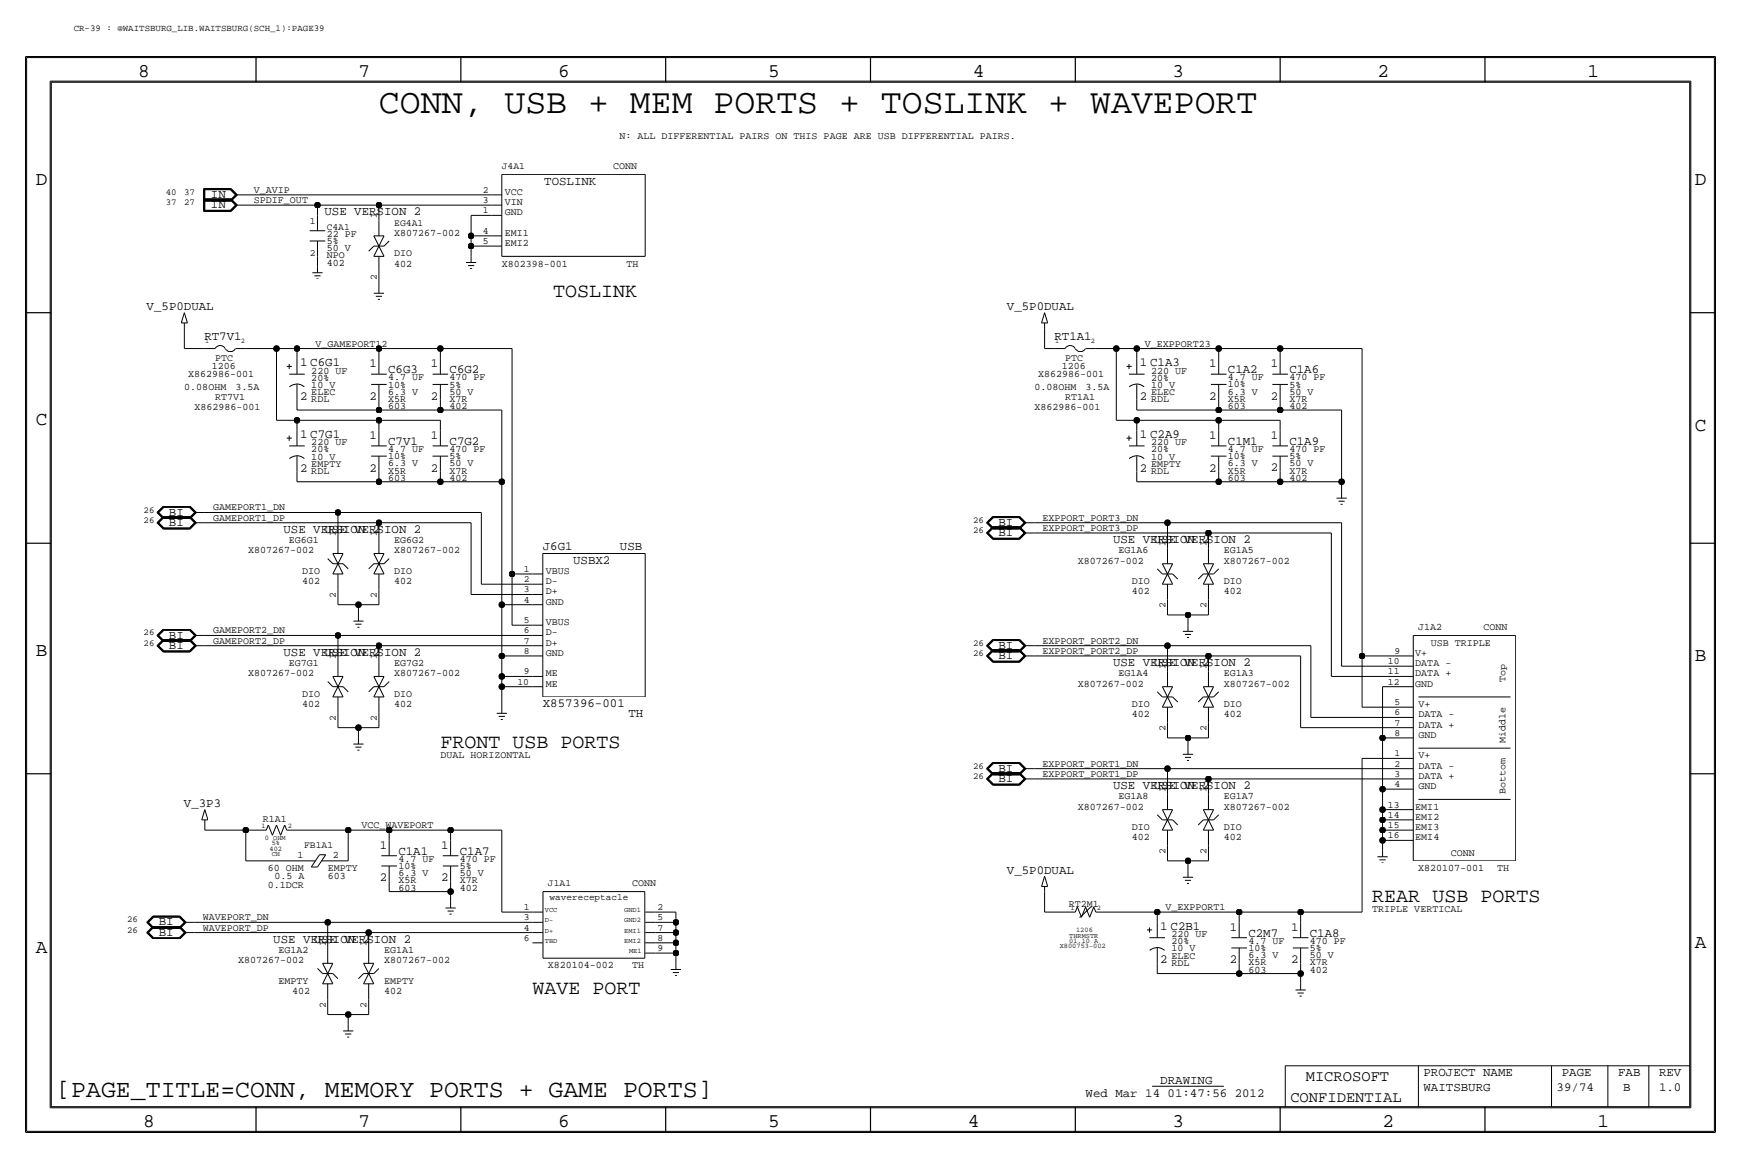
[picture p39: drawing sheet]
<svg xmlns="http://www.w3.org/2000/svg" width="432mm" height="287mm" viewBox="0 0 432 287" stroke-linecap="round" stroke-linejoin="round" font-family="sans-serif">
<defs><g id="words">
<text font-size="8.6" x="94" y="28">CONN, USB + MEM PORTS + TOSLINK + WAVEPORT</text>
<text font-size="6.2" x="14" y="271.8">[PAGE_TITLE=CONN, MEMORY PORTS + GAME PORTS]</text>
<g font-size="5">
<text x="137.2" y="73.7">TOSLINK</text>
<text x="109.2" y="185.5">FRONT USB PORTS</text>
<text x="340.4" y="223.6">REAR USB PORTS</text>
<text x="132.1" y="246.4">WAVE PORT</text>
</g>
<g font-size="4.8">
<text x="34.3" y="19.1">8</text>
<text x="88.9" y="19.1">7</text>
<text x="138.4" y="19.1">6</text>
<text x="190.5" y="19.1">5</text>
<text x="241.3" y="19.1">4</text>
<text x="290.8" y="19.1">3</text>
<text x="341.6" y="19.1">2</text>
<text x="393.7" y="19.1">1</text>
<text x="8.9" y="45.8">D</text>
<text x="420.4" y="45.8">D</text>
<text x="8.9" y="105.5">C</text>
<text x="420.4" y="106.7">C</text>
<text x="8.9" y="162.6">B</text>
<text x="420.4" y="163.9">B</text>
<text x="8.9" y="236.3">A</text>
<text x="420.4" y="235">A</text>
<text x="35.5" y="279.4">8</text>
<text x="88.9" y="279.4">7</text>
<text x="138.4" y="279.4">6</text>
<text x="190.5" y="279.4">5</text>
<text x="240" y="279.4">4</text>
<text x="290.8" y="279.4">3</text>
<text x="342.9" y="279.4">2</text>
<text x="396.2" y="279.4">1</text>
</g>
<g font-size="3.8">
<text x="323.9" y="268">MICROSOFT</text>
<text x="320" y="273.1">CONFIDENTIAL</text>
</g>
<g font-size="3.1">
<text x="135" y="45.8">TOSLINK</text>
<text x="52.3" y="49.1">IN</text>
<text x="52.3" y="51.6">IN</text>
<text x="80.5" y="53.4">USE VERSION 2</text>
<text x="36.4" y="76.9">V_5P0DUAL</text>
<text x="249.7" y="76.9">V_5P0DUAL</text>
<text x="50.7" y="84.4">RT7V1</text>
<text x="261.5" y="84.4">RT1A1</text>
<text x="74.4" y="90.7">1 C6G1</text>
<text x="91.6" y="91">1</text>
<text x="96.3" y="92.5">C6G3</text>
<text x="106.9" y="91">1</text>
<text x="111.5" y="92.5">C6G2</text>
<text x="282.7" y="90.7">1 C1A3</text>
<text x="299.9" y="91">1</text>
<text x="304.6" y="92.5">C1A2</text>
<text x="315.2" y="91">1</text>
<text x="319.8" y="92.5">C1A6</text>
<text x="74.4" y="99.1">2</text>
<text x="91.6" y="99.1">2</text>
<text x="106.9" y="99.1">2</text>
<text x="282.7" y="99.1">2</text>
<text x="299.9" y="99.1">2</text>
<text x="315.2" y="99.1">2</text>
<text x="74.4" y="108.5">1 C7G1</text>
<text x="91.6" y="108.8">1</text>
<text x="96.3" y="110.3">C7V1</text>
<text x="106.9" y="108.8">1</text>
<text x="111.5" y="110.3">C7G2</text>
<text x="282.7" y="108.5">1 C2A9</text>
<text x="299.9" y="108.8">1</text>
<text x="304.6" y="110.3">C1M1</text>
<text x="315.2" y="108.8">1</text>
<text x="319.8" y="110.3">C1A9</text>
<text x="74.4" y="116.9">2</text>
<text x="91.6" y="116.9">2</text>
<text x="106.9" y="116.9">2</text>
<text x="282.7" y="116.9">2</text>
<text x="299.9" y="116.9">2</text>
<text x="315.2" y="116.9">2</text>
<text x="41.9" y="130.4">BI</text>
<text x="41.9" y="127.8">BI</text>
<text x="247.6" y="130.4">BI</text>
<text x="70.3" y="132.1">USE VERSION 2</text>
<text x="80.5" y="132.1">USE VERSION 2</text>
<text x="134.6" y="136.4">J6G1</text>
<text x="153.8" y="136.4">USB</text>
<text x="247.6" y="132.9">BI</text>
<text x="276" y="134.7">USE VERSION 2</text>
<text x="286.2" y="134.7">USE VERSION 2</text>
<text x="142.1" y="139.8">USBX2</text>
<text x="41.9" y="160.8">BI</text>
<text x="41.9" y="158.3">BI</text>
<text x="247.6" y="160.8">BI</text>
<text x="70.3" y="162.6">USE VERSION 2</text>
<text x="80.5" y="162.6">USE VERSION 2</text>
<text x="247.6" y="163.4">BI</text>
<text x="276" y="165.2">USE VERSION 2</text>
<text x="286.2" y="165.2">USE VERSION 2</text>
<text x="134.6" y="175.3">X857396-001</text>
<text x="155.9" y="177.9">TH</text>
<text x="247.6" y="191.3">BI</text>
<text x="247.6" y="193.9">BI</text>
<text x="276" y="195.6">USE VERSION 2</text>
<text x="286.2" y="195.6">USE VERSION 2</text>
<text x="45.6" y="200.1">V_3P3</text>
<text x="94.2" y="210.4">1</text>
<text x="98.8" y="211.9">C1A1</text>
<text x="109.4" y="210.4">1</text>
<text x="114" y="211.9">C1A7</text>
<text x="94.2" y="218.5">2</text>
<text x="109.4" y="218.5">2</text>
<text x="249.7" y="216.6">V_5P0DUAL</text>
<text x="39.4" y="229.4">BI</text>
<text x="39.4" y="232">BI</text>
<text x="67.8" y="233.7">USE VERSION 2</text>
<text x="77.9" y="233.7">USE VERSION 2</text>
<text x="287.8" y="230.4">1 C2B1</text>
<text x="305" y="230.7">1</text>
<text x="309.6" y="232.2">C2M7</text>
<text x="320.2" y="230.7">1</text>
<text x="324.9" y="232.2">C1A8</text>
<text x="287.8" y="238.8">2</text>
<text x="305" y="238.8">2</text>
<text x="320.2" y="238.8">2</text>
<text x="287.8" y="268.8">DRAWING</text>
<text x="353.1" y="266.8">PROJECT NAME</text>
<text x="387.3" y="266.8">PAGE</text>
<text x="401.3" y="266.8">FAB</text>
<text x="411.5" y="266.8">REV</text>
<text x="269.2" y="271.8">Wed Mar 14 01:47:56 2012</text>
<text x="353.1" y="270.6">WAITSBURG</text>
<text x="386.1" y="270.6">39/74</text>
<text x="402.6" y="270.6">B</text>
<text x="411.5" y="270.6">1.0</text>
</g>
<g font-size="2.5">
<text x="153.7" y="34.3">N: ALL DIFFERENTIAL PAIRS ON THIS PAGE ARE USB DIFFERENTIAL PAIRS.</text>
<text x="152" y="42">CONN</text>
<text x="63" y="47.8">V_AVIP</text>
<text x="63" y="50.3">SPDIF_OUT</text>
<text x="125.2" y="53.4">GND</text>
<text x="125.2" y="48.3">VCC</text>
<text x="125.2" y="50.9">VIN</text>
<text x="81" y="58.7">22 PF</text>
<text x="97.8" y="58.5">X807267-002</text>
<text x="125.2" y="58.5">EMI1</text>
<text x="81" y="64.1">NPO</text>
<text x="81" y="65.8">402</text>
<text x="81" y="60.5">5%</text>
<text x="81" y="62.3">50 V</text>
<text x="97.8" y="63.5">DIO</text>
<text x="125.2" y="61">EMI2</text>
<text x="97.8" y="66.1">402</text>
<text x="124.5" y="66.1">X802398-001</text>
<text x="155.4" y="66.1">TH</text>
<text x="53.4" y="89.5">PTC</text>
<text x="78.2" y="85.9">V_GAMEPORT12</text>
<text x="264.2" y="89.5">PTC</text>
<text x="284" y="85.9">V_EXPPORT23</text>
<text x="46.7" y="93.5">X862986-001</text>
<text x="52.5" y="91.5">1206</text>
<text x="77.2" y="92.6">220 UF</text>
<text x="77.2" y="94.4">20%</text>
<text x="96.3" y="94.3">4.7 UF</text>
<text x="111.5" y="94.3">470 PF</text>
<text x="257.5" y="93.5">X862986-001</text>
<text x="263.4" y="91.5">1206</text>
<text x="285.5" y="94.4">20%</text>
<text x="285.5" y="92.6">220 UF</text>
<text x="304.5" y="94.3">4.7 UF</text>
<text x="319.8" y="94.3">470 PF</text>
<text x="45.7" y="96.6">0.08OHM</text>
<text x="48.3" y="101.6">X862986-001</text>
<text x="53.3" y="99.1">RT7V1</text>
<text x="58.4" y="96.6">3.5A</text>
<text x="77.2" y="99.7">RDL</text>
<text x="77.2" y="96.2">10 V</text>
<text x="77.2" y="97.9">ELEC</text>
<text x="96.3" y="96.1">10%</text>
<text x="96.3" y="97.8">6.3 V</text>
<text x="96.3" y="101.4">603</text>
<text x="96.3" y="99.6">X5R</text>
<text x="111.5" y="96.1">5%</text>
<text x="111.5" y="101.4">402</text>
<text x="111.5" y="99.6">X7R</text>
<text x="111.5" y="97.8">50 V</text>
<text x="256.5" y="101.6">X862986-001</text>
<text x="256.5" y="96.6">0.08OHM</text>
<text x="264.2" y="99.1">RT1A1</text>
<text x="269.2" y="96.6">3.5A</text>
<text x="285.5" y="99.7">RDL</text>
<text x="285.5" y="97.9">ELEC</text>
<text x="285.5" y="96.2">10 V</text>
<text x="304.5" y="97.8">6.3 V</text>
<text x="304.5" y="99.6">X5R</text>
<text x="304.5" y="101.4">603</text>
<text x="304.5" y="96.1">10%</text>
<text x="319.8" y="97.8">50 V</text>
<text x="319.8" y="99.6">X7R</text>
<text x="319.8" y="101.4">402</text>
<text x="319.8" y="96.1">5%</text>
<text x="77.2" y="113.9">10 V</text>
<text x="77.2" y="110.4">220 UF</text>
<text x="77.2" y="112.2">20%</text>
<text x="96.3" y="113.8">10%</text>
<text x="96.3" y="112.1">4.7 UF</text>
<text x="111.5" y="112.1">470 PF</text>
<text x="111.5" y="113.8">5%</text>
<text x="285.5" y="112.2">20%</text>
<text x="285.5" y="110.4">220 UF</text>
<text x="285.5" y="113.9">10 V</text>
<text x="304.5" y="112.1">4.7 UF</text>
<text x="304.5" y="113.8">10%</text>
<text x="319.8" y="112.1">470 PF</text>
<text x="319.8" y="113.8">5%</text>
<text x="77.2" y="115.7">EMPTY</text>
<text x="77.2" y="117.5">RDL</text>
<text x="96.3" y="117.4">X5R</text>
<text x="96.3" y="119.2">603</text>
<text x="96.3" y="115.6">6.3 V</text>
<text x="111.5" y="119.2">402</text>
<text x="111.5" y="117.4">X7R</text>
<text x="111.5" y="115.6">50 V</text>
<text x="285.5" y="117.5">RDL</text>
<text x="285.5" y="115.7">EMPTY</text>
<text x="304.5" y="115.6">6.3 V</text>
<text x="304.5" y="117.4">X5R</text>
<text x="304.5" y="119.2">603</text>
<text x="319.8" y="115.6">50 V</text>
<text x="319.8" y="117.4">X7R</text>
<text x="319.8" y="119.2">402</text>
<text x="52.8" y="126.5">GAMEPORT1_DN</text>
<text x="52.8" y="129.1">GAMEPORT1_DP</text>
<text x="258.6" y="129.1">EXPPORT_PORT3_DN</text>
<text x="258.6" y="131.6">EXPPORT_PORT3_DP</text>
<text x="61.6" y="137.2">X807267-002</text>
<text x="71.6" y="134.7">EG6G1</text>
<text x="97.8" y="134.7">EG6G2</text>
<text x="97.8" y="137.2">X807267-002</text>
<text x="277.4" y="137.2">EG1A6</text>
<text x="303.5" y="137.2">EG1A5</text>
<text x="75" y="142.3">DIO</text>
<text x="97.8" y="142.3">DIO</text>
<text x="135.4" y="142.3">VBUS</text>
<text x="267.3" y="139.8">X807267-002</text>
<text x="303.5" y="139.8">X807267-002</text>
<text x="75" y="144.8">402</text>
<text x="97.8" y="144.8">402</text>
<text x="135.4" y="144.8">D-</text>
<text x="135.4" y="149.9">GND</text>
<text x="135.4" y="147.4">D+</text>
<text x="280.7" y="144.8">DIO</text>
<text x="280.7" y="147.4">402</text>
<text x="303.5" y="144.8">DIO</text>
<text x="303.5" y="147.4">402</text>
<text x="135.4" y="155">VBUS</text>
<text x="52.8" y="159.6">GAMEPORT2_DP</text>
<text x="52.8" y="157">GAMEPORT2_DN</text>
<text x="135.4" y="160.1">D+</text>
<text x="135.4" y="157.5">D-</text>
<text x="258.6" y="159.6">EXPPORT_PORT2_DN</text>
<text x="351.7" y="156.3">J1A2</text>
<text x="354.8" y="160.1">USB TRIPLE</text>
<text x="367.9" y="156.3">CONN</text>
<text x="61.6" y="167.7">X807267-002</text>
<text x="71.6" y="165.2">EG7G1</text>
<text x="97.8" y="165.2">EG7G2</text>
<text x="97.8" y="167.7">X807267-002</text>
<text x="135.4" y="162.6">GND</text>
<text x="135.4" y="167.7">ME</text>
<text x="258.6" y="162.1">EXPPORT_PORT2_DP</text>
<text x="277.4" y="167.7">EG1A4</text>
<text x="303.5" y="167.7">EG1A3</text>
<text x="351" y="162.6">V+</text>
<text x="351" y="165.1">DATA -</text>
<text x="351" y="167.7">DATA +</text>
<text x="75" y="172.8">DIO</text>
<text x="97.8" y="172.8">DIO</text>
<text x="135.4" y="170.2">ME</text>
<text x="267.3" y="170.2">X807267-002</text>
<text x="303.5" y="170.2">X807267-002</text>
<text x="351" y="170.2">GND</text>
<text x="373.4" y="169" transform="rotate(-90 373.4 169)">Top</text>
<text x="75" y="175.3">402</text>
<text x="97.8" y="175.3">402</text>
<text x="280.7" y="175.3">DIO</text>
<text x="280.7" y="177.9">402</text>
<text x="303.5" y="175.3">DIO</text>
<text x="303.5" y="177.9">402</text>
<text x="351.8" y="175.3">V+</text>
<text x="351.8" y="177.8">DATA -</text>
<text x="351.8" y="182.9">GND</text>
<text x="351.8" y="180.4">DATA +</text>
<text x="373.4" y="184.2" transform="rotate(-90 373.4 184.2)">Middle</text>
<text x="109.2" y="188">DUAL HORIZONTAL</text>
<text x="258.6" y="190">EXPPORT_PORT1_DN</text>
<text x="351.8" y="190.5">DATA -</text>
<text x="351.8" y="188">V+</text>
<text x="258.6" y="192.6">EXPPORT_PORT1_DP</text>
<text x="351.8" y="193.1">DATA +</text>
<text x="351.8" y="195.6">GND</text>
<text x="373.4" y="196.9" transform="rotate(-90 373.4 196.9)">Bottom</text>
<text x="65.2" y="203.8">R1A1</text>
<text x="267.3" y="200.7">X807267-002</text>
<text x="277.4" y="198.2">EG1A8</text>
<text x="303.5" y="198.2">EG1A7</text>
<text x="303.5" y="200.7">X807267-002</text>
<text x="351" y="203.2">EMI2</text>
<text x="351" y="200.7">EMI1</text>
<text x="89.7" y="205.3">VCC_WAVEPORT</text>
<text x="280.7" y="208.3">402</text>
<text x="280.7" y="205.8">DIO</text>
<text x="303.5" y="208.3">402</text>
<text x="303.5" y="205.8">DIO</text>
<text x="351" y="208.3">EMI4</text>
<text x="351" y="205.8">EMI3</text>
<text x="66.4" y="216">60 OHM</text>
<text x="73.8" y="212.6">1</text>
<text x="81.3" y="216">EMPTY</text>
<text x="82.5" y="212.6">2</text>
<text x="98.8" y="213.7">4.7 UF</text>
<text x="98.8" y="215.4">10%</text>
<text x="114" y="213.7">470 PF</text>
<text x="114" y="215.5">5%</text>
<text x="351.7" y="216">X820107-001</text>
<text x="359.9" y="212.1">CONN</text>
<text x="371.3" y="216">TH</text>
<text x="66.4" y="220">0.1DCR</text>
<text x="68.1" y="218">0.5 A</text>
<text x="81.3" y="218">603</text>
<text x="98.8" y="217.2">6.3 V</text>
<text x="98.8" y="219">X5R</text>
<text x="98.8" y="220.8">603</text>
<text x="114" y="217.2">50 V</text>
<text x="114" y="219">X7R</text>
<text x="114" y="220.8">402</text>
<text x="156.8" y="219.8">CONN</text>
<text x="265.1" y="224.8">RT2M1</text>
<text x="289.1" y="225.6">V_EXPPORT1</text>
<text x="340.4" y="226.1">TRIPLE VERTICAL</text>
<text x="50.3" y="228.1">WAVEPORT_DN</text>
<text x="50.3" y="230.7">WAVEPORT_DP</text>
<text x="290.6" y="232.3">220 UF</text>
<text x="309.6" y="234">4.7 UF</text>
<text x="324.9" y="234">470 PF</text>
<text x="59" y="238.8">X807267-002</text>
<text x="69.1" y="236.3">EG1A2</text>
<text x="95.2" y="236.3">EG1A1</text>
<text x="95.2" y="238.8">X807267-002</text>
<text x="290.6" y="237.6">ELEC</text>
<text x="290.6" y="235.9">10 V</text>
<text x="290.6" y="239.4">RDL</text>
<text x="290.6" y="234.1">20%</text>
<text x="309.6" y="235.8">10%</text>
<text x="309.6" y="239.3">X5R</text>
<text x="309.6" y="237.5">6.3 V</text>
<text x="324.9" y="235.8">5%</text>
<text x="324.9" y="239.3">X7R</text>
<text x="324.9" y="237.5">50 V</text>
<text x="69.1" y="243.9">EMPTY</text>
<text x="95.2" y="243.9">EMPTY</text>
<text x="135.9" y="240.1">X820104-002</text>
<text x="156.8" y="240.1">TH</text>
<text x="309.6" y="241.1">603</text>
<text x="324.9" y="241.1">402</text>
<text x="72.4" y="246.4">402</text>
<text x="95.2" y="246.4">402</text>
</g>
<g font-size="2.4">
<text x="124.5" y="42">J4A1</text>
<text x="119.8" y="47.8">2</text>
<text x="119.8" y="50.3">3</text>
<text x="119.8" y="52.9">1</text>
<text x="76.9" y="55.4">1</text>
<text x="81" y="56.9">C4A1</text>
<text x="93.5" y="54.2" transform="rotate(-90 93.5 54.2)">1</text>
<text x="97.8" y="55.9">EG4A1</text>
<text x="119.8" y="58">4</text>
<text x="76.9" y="63.5">2</text>
<text x="119.8" y="60.5">5</text>
<text x="93.5" y="69.5" transform="rotate(-90 93.5 69.5)">2</text>
<text x="83.3" y="132.9" transform="rotate(-90 83.3 132.9)">1</text>
<text x="93.5" y="132.9" transform="rotate(-90 93.5 132.9)">1</text>
<text x="289.1" y="135.4" transform="rotate(-90 289.1 135.4)">1</text>
<text x="299.2" y="135.4" transform="rotate(-90 299.2 135.4)">1</text>
<text x="129.9" y="141.8">1</text>
<text x="83.3" y="148.2" transform="rotate(-90 83.3 148.2)">2</text>
<text x="93.5" y="148.2" transform="rotate(-90 93.5 148.2)">2</text>
<text x="129.9" y="149.4">4</text>
<text x="129.9" y="146.9">3</text>
<text x="129.9" y="144.3">2</text>
<text x="129.9" y="154.5">5</text>
<text x="289.1" y="150.8" transform="rotate(-90 289.1 150.8)">2</text>
<text x="299.2" y="150.8" transform="rotate(-90 299.2 150.8)">2</text>
<text x="129.9" y="159.6">7</text>
<text x="129.9" y="157">6</text>
<text x="83.3" y="163.4" transform="rotate(-90 83.3 163.4)">1</text>
<text x="93.5" y="163.4" transform="rotate(-90 93.5 163.4)">1</text>
<text x="129.9" y="167.2">9</text>
<text x="129.9" y="162.1">8</text>
<text x="289.1" y="165.9" transform="rotate(-90 289.1 165.9)">1</text>
<text x="299.2" y="165.9" transform="rotate(-90 299.2 165.9)">1</text>
<text x="344.2" y="167.2">11</text>
<text x="344.2" y="164.6">10</text>
<text x="345.8" y="162.1">9</text>
<text x="128.3" y="169.7">10</text>
<text x="344.2" y="169.7">12</text>
<text x="83.3" y="178.7" transform="rotate(-90 83.3 178.7)">2</text>
<text x="93.5" y="178.7" transform="rotate(-90 93.5 178.7)">2</text>
<text x="345.8" y="179.9">7</text>
<text x="345.8" y="177.3">6</text>
<text x="345.8" y="174.8">5</text>
<text x="289.1" y="181.3" transform="rotate(-90 289.1 181.3)">2</text>
<text x="299.2" y="181.3" transform="rotate(-90 299.2 181.3)">2</text>
<text x="345.8" y="182.4">8</text>
<text x="345.8" y="190">2</text>
<text x="345.8" y="187.5">1</text>
<text x="289.1" y="196.4" transform="rotate(-90 289.1 196.4)">1</text>
<text x="299.2" y="196.4" transform="rotate(-90 299.2 196.4)">1</text>
<text x="345.8" y="195.1">4</text>
<text x="345.8" y="192.6">3</text>
<text x="344.2" y="202.7">14</text>
<text x="344.2" y="200.2">13</text>
<text x="344.2" y="207.8">16</text>
<text x="344.2" y="205.3">15</text>
<text x="75.4" y="210.1">FB1A1</text>
<text x="289.1" y="211.7" transform="rotate(-90 289.1 211.7)">2</text>
<text x="299.2" y="211.7" transform="rotate(-90 299.2 211.7)">2</text>
<text x="135.9" y="219.8">J1A1</text>
<text x="129.9" y="225.6">1</text>
<text x="163.1" y="225.6">2</text>
<text x="129.9" y="233.2">6</text>
<text x="129.9" y="228.1">3</text>
<text x="129.9" y="230.7">4</text>
<text x="163.1" y="228.1">5</text>
<text x="163.1" y="233.2">8</text>
<text x="163.1" y="230.7">7</text>
<text x="80.8" y="234.5" transform="rotate(-90 80.8 234.5)">1</text>
<text x="90.9" y="234.5" transform="rotate(-90 90.9 234.5)">1</text>
<text x="163.1" y="235.8">9</text>
<text x="80.8" y="249.8" transform="rotate(-90 80.8 249.8)">2</text>
<text x="90.9" y="249.8" transform="rotate(-90 90.9 249.8)">2</text>
</g>
<g font-size="2.3">
<text x="18.3" y="7.7">CR-39 : @WAITSBURG_LIB.WAITSBURG(SCH_1):PAGE39</text>
<text x="41.1" y="48.3">40</text>
<text x="41.1" y="50.9">37</text>
<text x="45.7" y="48.3">37</text>
<text x="45.7" y="50.9">27</text>
<text x="35.6" y="129.6">26</text>
<text x="35.6" y="127.1">26</text>
<text x="241.4" y="129.6">26</text>
<text x="241.4" y="132.1">26</text>
<text x="35.6" y="160.1">26</text>
<text x="35.6" y="157.5">26</text>
<text x="241.4" y="160.1">26</text>
<text x="241.4" y="162.6">26</text>
<text x="241.4" y="190.6">26</text>
<text x="241.4" y="193.1">26</text>
<text x="136.3" y="223.2">wavereceptacle</text>
<text x="31.5" y="228.7">26</text>
<text x="31.5" y="231.2">26</text>
</g>
<g font-size="1.7">
<text x="50.9" y="85.1">1</text>
<text x="59.7" y="85.1">2</text>
<text x="261.7" y="85.1">1</text>
<text x="270.5" y="85.1">2</text>
<text x="64.9" y="205.3">1</text>
<text x="65.7" y="208.3">0 OHM</text>
<text x="67.4" y="209.6">5%</text>
<text x="71.4" y="205.3">2</text>
<text x="66.9" y="210.9">402</text>
<text x="67.4" y="212.1">CH</text>
<text x="135.1" y="226.1">VCC</text>
<text x="154.8" y="226.1">GND1</text>
<text x="265.5" y="225.6">1</text>
<text x="272" y="225.6">2</text>
<text x="135.1" y="233.7">TBD</text>
<text x="135.1" y="228.7">D-</text>
<text x="135.1" y="231.2">D+</text>
<text x="154.8" y="228.7">GND2</text>
<text x="154.8" y="231.2">EMI1</text>
<text x="154.8" y="233.7">EMI2</text>
<text x="265.2" y="233.7">01.10 A</text>
<text x="265.2" y="232.5">THRMSTR</text>
<text x="266.9" y="231.1">1206</text>
<text x="156" y="236.3">ME1</text>
<text x="262.8" y="235">X800753-002</text>
</g>
</g></defs>
<g fill="none" stroke="#000" stroke-width=".25">
<path d="M6.6 14.3h418.6zM6.6 14.3v266.2zM425.2 14.3v266.2zM12.4 20.1v254.5zM12.4 20.1h407zM419.4 20.1v254.5zM50.5 46.7v3.2zM50.5 49.9h6.8zM50.5 46.7h6.8zM50.5 49.3v3.1zM50.5 52.4h6.8zM50.5 49.3h6.8z"/>
<path d="M50.6 46.8v3zM50.6 49.8h6.7zM50.6 49.4v2.9zM50.6 52.3h6.7zM50.6 46.8h6.7zM50.6 49.4h6.7zM50.7 46.9v2.8zM50.7 49.7h6.5zM50.7 49.5v2.7zM50.7 52.2h6.5zM50.7 46.9h6.5zM50.7 49.5h6.5z"/>
<path d="M50.8 47v2.6zM50.8 49.6h6.3zM50.8 49.6v2.5zM50.8 52.1h6.3zM50.8 47h6.3zM57.1 49.6l1.3-1.3zM57.1 52.1l1.3-1.2zM57.1 47l1.3 1.3zM57.1 49.6l1.3 1.3zM57.2 49.7l1.4-1.4zM57.2 52.2l1.4-1.3zM57.2 46.9l1.4 1.4z"/>
<path d="M57.2 49.5l1.4 1.4zM57.3 46.8l1.4 1.5zM57.3 49.4l1.4 1.5zM57.3 49.8l1.4-1.5zM57.3 52.3l1.4-1.4zM57.3 49.9l1.6-1.6zM57.3 52.4l1.6-1.5zM57.3 46.7l1.6 1.6zM57.3 49.3l1.6 1.6zM58.4 48.3h2.6zM58.4 50.9h2.6zM61 50.9h17.7z"/>
<path d="M61 48.3h60.9zM76.8 57.2h3.9zM76.8 59.7h3.9zM78.7 50.9h15.3zM78.7 50.9v2.5zM78.7 53.4v3.8zM78.7 59.7v3.9zM92.7 58.5l2.5 5.1zM92.7 58.5h2.5zM94 54.7v3.8zM94 50.9v3.8zM94 50.9h27.9z"/>
<path d="M95.2 58.5l-2.5 5.1zM116.8 58.5v2.5zM116.8 58.5h5.1zM116.8 53.4v5.1zM116.8 53.4h5.1zM121.9 53.4h2.6zM121.9 58.5h2.6zM121.9 48.3h2.6zM121.9 50.9h2.6zM124.5 43.2h35.5zM124.5 43.2v20.4zM160 43.2v20.4z"/>
<path d="M45.7 77.5l-.7 2.6zM45.7 77.5l.8 2.6zM77.5 67.6h2.5zM78 68.4h1.5zM78.5 69.1h.5zM78.7 66.1v1.5zM78.7 63.6v2.5zM91.4 62.3l1.3-1.3zM92.7 61h2.5zM92.7 63.6h2.5zM92.7 72.7h2.5zM93.2 73.5h1.5z"/>
<path d="M93.7 74.2h.5zM94 63.6v3.8zM94 71.2v1.5zM94 67.4v3.8zM95.2 61l1.3-1.3zM115.6 65.1h2.5zM116.1 65.8h1.5zM116.6 66.6h.5zM116.8 63.6v1.5zM116.8 61h5.1zM116.8 61v2.6zM121.9 61h2.6z"/>
<path d="M124.5 63.6h35.5zM259.1 77.5l-.8 2.6zM259.1 77.5l.7 2.6zM45 80.1h1.5zM45.7 80.1v1.2zM45.7 81.3v5.1zM45.7 86.4h5.1zM50.8 86.4h2.5zM53.3 86.4a1.41 1.41 0 0 1 2.5 0M55.9 86.5a1.43 1.43 0 0 0 2.5 0M58.4 86.4h2.6zM61 86.4h7.6z"/>
<path d="M68.6 86.4v17.8zM68.6 86.4h5.1zM71.1 90.8h1.3zM71.7 92.8h3.9zM71.7 90.2v1.3zM71.8 95.9a2.77 2.77 0 0 1 3.7 0M73.7 89v3.8zM73.7 95.3v3.8zM73.7 86.4h20.3zM73.7 99.1v2.6zM73.7 86.4v2.6zM92 92.8h3.9z"/>
<path d="M92 95.3h3.9zM94 99.1v2.6zM94 86.4v2.6zM94 86.4h15.2zM94 89v3.8zM94 95.3v3.8zM107.3 92.8h3.9zM107.3 95.3h3.9zM109.2 89v3.8zM109.2 95.3v3.8zM109.2 86.4h17.8zM109.2 99.1v2.6z"/>
<path d="M109.2 86.4v2.6zM127 86.4v55.9zM258.3 80.1h1.5zM259.1 80.1v1.2zM259.1 81.3v5.1zM259.1 86.4h2.5zM261.6 86.4h2.6zM264.2 86.4a1.41 1.41 0 0 1 2.4 0M266.7 86.5a1.43 1.43 0 0 0 2.5 0M269.2 86.4h2.6zM271.8 86.4h5.1zM276.9 86.4h5z"/>
<path d="M276.9 86.4v17.8zM279.4 90.8h1.3zM280 92.8h3.9zM280 90.2v1.3zM280.1 95.9a2.77 2.77 0 0 1 3.7 0M281.9 86.4h20.4zM281.9 89v3.8zM281.9 95.3v3.8zM281.9 99.1v2.6zM281.9 86.4v2.6zM300.3 92.8h3.9zM300.3 95.3h3.9z"/>
<path d="M302.3 99.1v2.6zM302.3 86.4v2.6zM302.3 86.4h15.2zM302.3 89v3.8zM302.3 95.3v3.8zM315.6 92.8h3.8zM315.6 95.3h3.8zM317.5 86.4h20.3zM317.5 99.1v2.6zM317.5 86.4v2.6zM317.5 89v3.8zM317.5 95.3v3.8z"/>
<path d="M337.8 86.4v76.2zM68.6 104.2h5.1zM71.1 108.6h1.3zM71.7 110.5h3.9zM71.7 108v1.3zM71.8 113.7a2.77 2.77 0 0 1 3.7 0M73.7 106.7v3.8zM73.7 113.1v3.8zM73.7 119.4h20.3zM73.7 101.7h20.3zM73.7 104.2h20.3zM73.7 116.9v2.5z"/>
<path d="M73.7 104.2v2.5zM92 110.5h3.9zM92 113.1h3.9zM94 116.9v2.5zM94 104.2v2.5zM94 119.4h15.2zM94 101.7h15.2zM94 104.2h15.2zM94 106.7v3.8zM94 113.1v3.8zM107.3 110.5h3.9zM107.3 113.1h3.9z"/>
<path d="M109.2 119.4h15.3zM109.2 101.7h15.3zM109.2 106.7v3.8zM109.2 113.1v3.8zM109.2 116.9v2.5zM109.2 104.2v2.5zM124.5 119.4v30.5zM124.5 101.7v17.7zM276.9 104.2h5zM279.4 108.6h1.3zM280 110.5h3.9zM280 108v1.3z"/>
<path d="M280.1 113.7a2.77 2.77 0 0 1 3.7 0M281.9 119.4h20.4zM281.9 101.7h20.4zM281.9 104.2h20.4zM281.9 106.7v3.8zM281.9 113.1v3.8zM281.9 116.9v2.5zM281.9 104.2v2.5zM300.3 110.5h3.9zM300.3 113.1h3.9zM302.3 116.9v2.5zM302.3 104.2v2.5z"/>
<path d="M302.3 119.4h15.2zM302.3 101.7h15.2zM302.3 104.2h15.2zM302.3 106.7v3.8zM302.3 113.1v3.8zM315.6 110.5h3.8zM315.6 113.1h3.8zM317.5 116.9v2.5zM317.5 104.2v2.5zM317.5 119.4h15.2zM317.5 101.7h15.2zM317.5 106.7v3.8z"/>
<path d="M317.5 113.1v3.8zM332.7 119.4v2.6zM332.7 101.7v17.7zM38.9 129.6l1.6-1.6zM38.9 129.6l1.6 1.6zM38.9 127.1l1.6-1.6zM38.9 127.1l1.6 1.5zM39.1 129.6l1.4 1.5zM39.1 127.1l1.4 1.4zM39.1 129.6l1.4-1.5zM39.2 129.6l1.4 1.4zM39.2 127.1l1.4 1.3z"/>
<path d="M39.2 129.6l1.4-1.4zM39.2 127.1l1.4-1.4zM39.4 129.6l1.2 1.3zM39.4 127.1l1.2-1.3zM39.4 127.1l1.2 1.2zM40.5 128h6.6zM40.5 125.5h6.6zM40.5 131.2h6.6zM40.5 128.6h6.6zM40.5 128.1h6.6zM40.5 125.6h6.6zM40.5 131.1h6.6z"/>
<path d="M40.5 128.5h6.6zM40.5 125.6l-1.4 1.5zM40.6 131h6.4zM40.6 128.4h6.4zM40.6 128.2h6.4zM40.6 125.7h6.4zM40.6 128.3l-1.2 1.3zM40.6 130.9h6.4zM40.6 128.3h6.4zM40.6 125.8h6.4zM47 128.3l1.3 1.3zM47 125.8l1.3 1.3z"/>
<path d="M47 128.2l1.4 1.4zM47 125.7l1.4 1.4zM47 131l1.4-1.4zM47 128.4l1.4-1.3zM47.1 131.1l1.5-1.5zM47.1 128.1l1.5 1.5zM47.1 125.6l1.5 1.5zM47.1 128.6l1.6-1.5zM47.1 128l1.6 1.6zM47.1 125.5l1.6 1.6zM48.3 129.6h2.5zM48.3 127.1h2.5z"/>
<path d="M48.3 129.6l-1.3 1.3zM48.3 127.1l-1.3 1.2zM48.6 127.1l-1.5 1.4zM48.7 129.6l-1.6 1.6zM50.8 129.6h43.2zM50.8 127.1h33zM81.3 138.5l1.2 1.3zM82.5 137.2h2.6zM82.5 139.8h2.6zM82.5 137.2l2.6 5.1zM83.8 133.4v3.8zM83.8 127.1h35.6z"/>
<path d="M83.8 127.1v6.3zM85.1 139.8l1.3 1.2zM85.1 137.2l-2.6 5.1zM92.7 139.8h2.5zM92.7 139.8l-1.3 1.2zM92.7 137.2l2.5 5.1zM92.7 137.2h2.5zM94 133.4v3.8zM94 129.6h22.8zM94 129.6v3.8zM95.2 137.2l-2.5 5.1zM95.2 139.8l1.3-1.3z"/>
<path d="M116.8 129.6v17.8zM119.4 127.1v17.7zM134.6 137.2h25.4zM134.6 137.2v35.6zM160 137.2v35.6zM244.7 132.1l1.5-1.5zM244.7 132.1l1.5 1.6zM244.7 129.6l1.5-1.6zM244.7 129.6l1.5 1.6zM244.8 132.1l1.5 1.5zM244.8 129.6l1.5 1.5zM244.8 132.1l1.5-1.4z"/>
<path d="M244.8 129.6l1.5-1.5zM245 132.1l1.3 1.4zM245 129.6l1.3 1.4zM245 132.1l1.3-1.3zM245 129.6l1.3-1.4zM245.1 132.1l1.3-1.2zM245.1 132.1l1.3 1.3zM245.1 129.6l1.3-1.3zM245.1 129.6l1.3 1.3zM246.2 130.6h6.7zM246.2 128h6.7zM246.2 133.7h6.7z"/>
<path d="M246.2 131.2h6.7zM246.3 130.7h6.5zM246.3 128.1h6.5zM246.3 133.6h6.5zM246.3 131.1h6.5zM246.3 133.5h6.5zM246.3 131h6.5zM246.3 130.8h6.5zM246.3 128.2h6.5zM246.4 133.4h6.3zM246.4 130.9h6.3zM246.4 128.3h6.3z"/>
<path d="M252.7 133.4l1.3-1.3zM252.7 130.9l1.3-1.3zM252.7 130.9l1.3 1.2zM252.7 128.3l1.3 1.3zM252.8 130.8l1.4 1.3zM252.8 128.2l1.4 1.4zM252.8 133.5l1.4-1.4zM252.8 131l1.4-1.4zM252.8 133.6l1.5-1.5zM252.8 131.1l1.5-1.5zM252.8 130.7l1.5 1.4zM252.8 128.1l1.5 1.5z"/>
<path d="M252.9 133.7l1.6-1.6zM252.9 131.2l1.6-1.6zM252.9 130.6l1.6 1.5zM252.9 128l1.6 1.6zM254 132.1h2.5zM254 129.6h2.5zM256.5 132.1h43.2zM256.5 129.6h33.1zM288.3 139.8h2.5zM288.3 139.8l2.5 5zM289.6 135.9v3.9zM289.6 129.6h43.1z"/>
<path d="M289.6 129.6v6.3zM290.8 139.8l-2.5 5zM298.5 139.8l2.5 5zM298.5 139.8h2.5zM299.7 132.1h30.5zM299.7 132.1v3.8zM299.7 135.9v3.9zM301 139.8l-2.5 5zM330.2 132.1v35.6zM331.5 123.5h2.5zM332 124.3h1.5zM332.5 125h.5z"/>
<path d="M332.7 122v1.5zM332.7 129.6v35.6zM38.9 157.5l1.6-1.5zM38.9 157.5l1.6 1.6zM39.1 157.5l1.4 1.5zM39.1 157.5l1.4-1.4zM39.2 157.5l1.4 1.4zM39.2 157.5l1.4-1.3zM39.4 157.5l1.2 1.3zM40.5 158.5h6.6zM40.5 156h6.6zM40.5 158.5l-1.6 1.6z"/>
<path d="M40.5 159.1h6.6zM40.5 158.6h6.6zM40.5 156.1h6.6zM40.5 159h6.6zM40.6 158.9h6.4zM40.6 158.7h6.4zM40.6 156.2h6.4zM40.6 158.8h6.4zM40.6 156.3l-1.2 1.2zM40.6 156.3h6.4zM47 158.8l1.3 1.3zM47 156.3l1.3 1.2z"/>
<path d="M47 158.7l1.4 1.4zM47 156.2l1.4 1.3zM47 158.9l1.4-1.4zM47.1 159l1.5-1.5zM47.1 158.6l1.5 1.5zM47.1 156.1l1.5 1.4zM47.1 158.5l1.6 1.6zM47.1 156l1.6 1.5zM48.3 157.5h2.5zM48.3 157.5l-1.3 1.3zM48.7 157.5l-1.6 1.6zM50.8 157.5h33z"/>
<path d="M82.5 142.3h2.6zM83.8 142.3v3.8zM83.8 149.9h5.1zM83.8 146.1v3.8zM83.8 157.5h48.3zM83.8 157.5v6.4zM87.6 154h2.6zM88.1 154.7h1.6zM88.6 155.5h.6zM88.9 152.5v1.5zM88.9 149.9v2.6zM88.9 149.9h5.1z"/>
<path d="M92.7 142.3h2.5zM94 142.3v3.8zM94 146.1v3.8zM116.8 147.4h15.3zM119.4 144.8h12.7zM124.5 149.9v12.7zM124.5 149.9h7.6zM127 155h5.1zM127 142.3h5.1zM127 142.3v12.7zM132.1 144.8h2.5zM132.1 149.9h2.5z"/>
<path d="M132.1 147.4h2.5zM132.1 142.3h2.5zM132.1 155h2.5zM132.1 157.5h2.5zM246.2 158.5h6.7zM246.3 158.6h6.5zM246.3 158.7h6.5zM246.4 158.8h6.3zM252.7 158.8l1.3 1.3zM252.8 158.7l1.4 1.4zM252.8 158.6l1.5 1.5zM252.9 158.5l1.6 1.6z"/>
<path d="M287 141l1.3 1.3zM288.3 142.3h2.5zM288.3 144.8h2.5zM289.6 144.8v3.8zM289.6 152.5h5zM289.6 148.6v3.9zM290.8 142.3l1.3 1.3zM293.4 156.5h2.5zM293.9 157.3h1.5zM294.4 158h.5zM294.6 155v1.5zM294.6 152.5v2.5z"/>
<path d="M294.6 152.5h5.1zM298.5 142.3h2.5zM298.5 142.3l-1.3 1.3zM298.5 144.8h2.5zM299.7 148.6v3.9zM299.7 144.8v3.8zM301 142.3l1.3-1.3zM350.5 157.5h25.4zM350.5 157.5v55.9zM375.9 157.5v55.9zM38.9 160.1l1.6 1.5zM39.1 160.1l1.4 1.4z"/>
<path d="M39.1 160.1l1.4-1.5zM39.2 160.1l1.4 1.3zM39.2 160.1l1.4-1.4zM39.4 160.1l1.2-1.3zM39.4 160.1l1.2 1.2zM40.5 161.6h6.6zM40.5 161.5h6.6zM40.6 161.4h6.4zM40.6 161.3h6.4zM47 161.3l1.3-1.2zM47 161.4l1.4-1.3zM47.1 161.5l1.5-1.4z"/>
<path d="M47.1 161.6l1.6-1.5zM48.3 160.1h2.5zM50.8 160.1h43.2zM81.3 169l1.2 1.2zM82.5 167.7h2.6zM82.5 170.2h2.6zM82.5 172.8h2.6zM82.5 167.7l2.6 5.1zM83.8 163.9v3.8zM83.8 172.8v3.8zM83.8 176.6v3.8zM85.1 170.2l1.3 1.3z"/>
<path d="M85.1 167.7l-2.6 5.1zM92.7 170.2h2.5zM92.7 170.2l-1.3 1.3zM92.7 172.8h2.5zM92.7 167.7l2.5 5.1zM92.7 167.7h2.5zM94 163.9v3.8zM94 172.8v3.8zM94 176.6v3.8zM94 160.1h38.1zM94 160.1v3.8zM95.2 167.7l-2.5 5.1z"/>
<path d="M95.2 170.2l1.3-1.2zM123.2 176.8h2.5zM123.7 177.6h1.5zM124.2 178.4h.5zM124.5 175.3v1.5zM124.5 170.2v5.1zM124.5 170.2h7.6zM124.5 167.7v2.5zM124.5 162.6v5.1zM124.5 167.7h7.6zM124.5 162.6h7.6zM132.1 160.1h2.5z"/>
<path d="M132.1 162.6h2.5zM132.1 167.7h2.5zM132.1 170.2h2.5zM134.6 172.8h25.4zM244.7 162.6l1.5-1.6zM244.7 162.6l1.5 1.6zM244.7 160.1l1.5-1.6zM244.7 160.1l1.5 1.5zM244.8 162.6l1.5 1.5zM244.8 160.1l1.5 1.4zM244.8 162.6l1.5-1.5zM244.8 160.1l1.5-1.5z"/>
<path d="M245 162.6l1.3 1.4zM245 160.1l1.3 1.3zM245 162.6l1.3-1.4zM245 160.1l1.3-1.4zM245.1 162.6l1.3-1.3zM245.1 162.6l1.3 1.3zM245.1 160.1l1.3-1.3zM245.1 160.1l1.3 1.2zM246.2 161h6.7zM246.2 164.2h6.7zM246.2 161.6h6.7zM246.3 161.1h6.5z"/>
<path d="M246.3 164.1h6.5zM246.3 161.5h6.5zM246.3 164h6.5zM246.3 161.4h6.5zM246.3 161.2h6.5zM246.4 163.9h6.3zM246.4 161.3h6.3zM252.7 163.9l1.3-1.3zM252.7 161.3l1.3-1.2zM252.7 161.3l1.3 1.3zM252.8 161.2l1.4 1.4zM252.8 164l1.4-1.4z"/>
<path d="M252.8 161.4l1.4-1.3zM252.8 164.1l1.5-1.5zM252.8 161.5l1.5-1.4zM252.8 161.1l1.5 1.5zM252.9 164.2l1.6-1.6zM252.9 161.6l1.6-1.5zM252.9 161l1.6 1.6zM254 162.6h2.5zM254 160.1h2.5zM256.5 162.6h43.2zM256.5 160.1h33.1zM287 171.5l1.3 1.3z"/>
<path d="M288.3 170.2h2.5zM288.3 172.8h2.5zM288.3 175.3h2.5zM288.3 170.2l2.5 5.1zM289.6 166.4v3.8zM289.6 175.3v3.8zM289.6 179.1v3.8zM289.6 160.1h35.5zM289.6 160.1v6.3zM290.8 172.8l1.3 1.2zM290.8 170.2l-2.5 5.1zM298.5 172.8h2.5z"/>
<path d="M298.5 172.8l-1.3 1.2zM298.5 175.3h2.5zM298.5 170.2l2.5 5.1zM298.5 170.2h2.5zM299.7 179.1v3.8zM299.7 162.6h22.9zM299.7 162.6v3.8zM299.7 166.4v3.8zM299.7 175.3v3.8zM301 170.2l-2.5 5.1zM301 172.8l1.3-1.3zM322.6 162.6v17.8z"/>
<path d="M325.1 177.9h22.9zM325.1 160.1v17.8zM330.2 167.7h17.8zM332.7 165.2h15.3zM337.8 175.3h10.2zM337.8 162.6v12.7zM337.8 162.6h10.2zM342.9 170.2v12.7zM342.9 170.2h5.1zM348 175.3h2.5zM348 177.9h2.5zM348 162.6h2.5z"/>
<path d="M348 165.2h2.5zM348 167.7h2.5zM348 170.2h2.5zM351.8 172.8h22.9zM83.8 180.4h5.1zM87.6 184.5h2.6zM88.1 185.2h1.6zM88.6 186h.6zM88.9 182.9v1.6zM88.9 180.4v2.5zM88.9 180.4h5.1zM244.7 190.6l1.5-1.6z"/>
<path d="M244.7 190.6l1.5 1.5zM244.7 193.1l1.5-1.6zM244.7 193.1l1.5 1.6zM244.8 190.6l1.5 1.4zM244.8 193.1l1.5 1.5zM244.8 190.6l1.5-1.5zM244.8 193.1l1.5-1.5zM245 190.6l1.3 1.3zM245 193.1l1.3 1.4zM245 190.6l1.3-1.4zM245 193.1l1.3-1.4zM245.1 190.6l1.3-1.3z"/>
<path d="M245.1 190.6l1.3 1.2zM245.1 193.1l1.3-1.3zM245.1 193.1l1.3 1.3zM246.2 189h6.7zM246.2 191.5h6.7zM246.2 192.1h6.7zM246.2 194.7h6.7zM246.3 189.1h6.5zM246.3 191.6h6.5zM246.3 192h6.5zM246.3 194.6h6.5zM246.3 191.9h6.5z"/>
<path d="M246.3 194.5h6.5zM246.3 189.2h6.5zM246.3 191.7h6.5zM246.4 191.8h6.3zM246.4 189.3h6.3zM246.4 194.4h6.3zM252.7 191.8l1.3-1.2zM252.7 194.4l1.3-1.3zM252.7 189.3l1.3 1.3zM252.7 191.8l1.3 1.3zM252.8 189.2l1.4 1.4zM252.8 191.7l1.4 1.4z"/>
<path d="M252.8 191.9l1.4-1.3zM252.8 194.5l1.4-1.4zM252.8 192l1.5-1.4zM252.8 194.6l1.5-1.5zM252.8 189.1l1.5 1.5zM252.8 191.6l1.5 1.5zM252.9 192.1l1.6-1.5zM252.9 194.7l1.6-1.6zM252.9 189l1.6 1.6zM252.9 191.5l1.6 1.6zM254 190.6h2.5zM254 193.1h2.5z"/>
<path d="M256.5 193.1h43.2zM256.5 190.6h33.1zM289.6 196.9v3.8zM289.6 182.9h5zM289.6 190.6h58.4zM289.6 190.6v6.3zM293.4 187h2.5zM293.9 187.8h1.5zM294.4 188.5h.5zM294.6 185.5v1.5zM294.6 182.9v2.6zM294.6 182.9h5.1z"/>
<path d="M299.7 193.1h48.3zM299.7 193.1v3.8zM299.7 196.9v3.8zM322.6 180.4h25.4zM337.8 188h10.2zM337.8 188v38.1zM342.9 195.6v5.1zM342.9 182.9v12.7zM342.9 195.6h5.1zM342.9 182.9h5.1zM348 182.9h2.5zM348 180.4h2.5z"/>
<path d="M348 193.1h2.5zM348 190.6h2.5zM348 195.6h2.5zM348 188h2.5zM351.8 198.2h22.9zM351.8 185.5h22.9zM50 203.3h1.6zM50.8 203.3v1.2zM50.8 200.7l.8 2.6zM50.8 200.7l-.8 2.6zM50.8 204.5v1.3zM50.8 205.8h10.2z"/>
<path d="M61 205.8h2.5zM61 205.8v7.6zM61 213.4h12.7zM63.5 205.8h2.5zM66.5 204.5l-.5 1.3zM66.5 204.5l1.1 2.6zM68.6 204.5l1 2.6zM68.6 204.5l-1 2.6zM70.6 204.5l.5 1.3zM70.6 204.5l-1 2.6zM71.1 205.8h2.6zM73.7 213.4h4.5z"/>
<path d="M73.7 205.8h12.7zM77.2 214.9h1.5zM79.2 211.9h1.6zM79.2 211.9l-2 3zM79.8 213.4h4zM80.8 211.9l-2.1 3zM83.8 213.4h2.6zM86.4 205.8v7.6zM86.4 205.8h10.1zM94.6 212.1h3.9zM94.6 214.7h3.9zM96.5 205.8h15.3z"/>
<path d="M96.5 208.3v3.8zM96.5 214.7v3.8zM96.5 218.5v2.5zM96.5 205.8v2.5zM109.8 212.1h3.9zM109.8 214.7h3.9zM111.8 218.5v2.5zM111.8 205.8h12.7zM111.8 205.8v2.5zM111.8 208.3v3.8zM111.8 214.7v3.8zM124.5 205.8v20.3z"/>
<path d="M258.3 219.8h1.5zM259.1 219.8v1.2zM259.1 217.2l-.8 2.6zM259.1 217.2l.7 2.6zM287 202l1.3 1.3zM288.3 200.7h2.5zM288.3 203.3h2.5zM288.3 205.8h2.5zM288.3 200.7l2.5 5.1zM289.6 205.8v3.8zM289.6 213.4h5zM289.6 209.6v3.8z"/>
<path d="M290.8 203.3l1.3 1.2zM290.8 200.7l-2.5 5.1zM293.4 217.5h2.5zM293.9 218.2h1.5zM294.4 219h.5zM294.6 216v1.5zM294.6 213.4v2.6zM294.6 213.4h5.1zM298.5 203.3h2.5zM298.5 203.3l-1.3 1.2zM298.5 205.8h2.5zM298.5 200.7l2.5 5.1z"/>
<path d="M298.5 200.7h2.5zM299.7 209.6v3.8zM299.7 205.8v3.8zM301 200.7l-2.5 5.1zM301 203.3l1.3-1.3zM341.6 212.4h2.6zM342.1 213.2h1.6zM342.6 213.9h.6zM342.9 208.3v2.6zM342.9 205.8v2.5zM342.9 208.3h5.1zM342.9 203.3v2.5z"/>
<path d="M342.9 203.3h5.1zM342.9 200.7v2.6zM342.9 200.7h5.1zM342.9 210.9v1.5zM342.9 205.8h5.1zM348 208.3h2.5zM348 205.8h2.5zM348 203.3h2.5zM348 200.7h2.5zM350.5 213.4h25.4zM36.4 228.7l1.5-1.6zM36.4 228.7l1.5 1.5z"/>
<path d="M36.4 231.2l1.5-1.6zM36.4 231.2l1.5 1.6zM36.5 228.7l1.5 1.4zM36.5 231.2l1.5 1.5zM36.5 228.7l1.5-1.5zM36.5 231.2l1.5-1.5zM36.7 228.7l1.3 1.3zM36.7 231.2l1.3 1.4zM36.7 228.7l1.3-1.4zM36.7 231.2l1.3-1.4zM36.8 228.7l1.3-1.3zM36.8 228.7l1.3 1.2z"/>
<path d="M36.8 231.2l1.3-1.3zM36.8 231.2l1.3 1.3zM37.9 227.1h6.7zM37.9 229.6h6.7zM37.9 230.2h6.7zM37.9 232.8h6.7zM38 230.1h6.6zM38 227.2h6.6zM38 232.7h6.6zM38 229.7h6.6zM38 230h6.5zM38 232.6h6.5z"/>
<path d="M38 227.3h6.5zM38 229.8h6.5zM38.1 229.9h6.3zM38.1 227.4h6.3zM38.1 232.5h6.3zM44.4 229.9l1.3-1.2zM44.4 232.5l1.3-1.3zM44.4 227.4l1.3 1.3zM44.4 229.9l1.3 1.3zM44.5 227.3l1.4 1.4zM44.5 229.8l1.4 1.4zM44.5 230l1.4-1.3z"/>
<path d="M44.5 232.6l1.4-1.4zM44.6 230.1l1.4-1.4zM44.6 232.7l1.4-1.5zM44.6 227.2l1.4 1.5zM44.6 229.7l1.4 1.5zM44.6 230.2l1.6-1.5zM44.6 227.1l1.6 1.6zM44.6 229.6l1.6 1.6zM45.7 228.7h2.6zM45.7 231.2h2.6zM46.2 231.2l-1.6 1.6zM48.3 228.7h33z"/>
<path d="M48.3 231.2h43.1zM80 238.8h2.5zM80 238.8l2.5 5.1zM81.3 228.7h50.8zM81.3 228.7v6.3zM81.3 235v3.8zM82.5 238.8l-2.5 5.1zM90.2 238.8l2.5 5.1zM90.2 238.8h2.5zM91.4 235v3.8zM91.4 231.2h40.7zM91.4 231.2v3.8z"/>
<path d="M92.7 238.8l-2.5 5.1zM96.5 221h15.3zM110.5 225.1h2.5zM111 225.9h1.5zM111.5 226.6h.5zM111.8 223.6v1.5zM111.8 221v2.6zM124.5 226.1h7.6zM132.1 226.1h2.5zM132.1 228.7h2.5zM132.1 231.2h2.5zM132.1 233.7h2.5z"/>
<path d="M134.7 221v16.5zM134.7 237.5h25.2zM134.7 221h25.2zM159.9 221v16.5zM160 228.7h2.6zM160 231.2h2.6zM160 226.1h2.6zM160 233.7h2.6zM160 236.3h2.6zM162.6 236.3h5zM162.6 233.7h5zM162.6 231.2h5z"/>
<path d="M162.6 228.7h5zM162.6 226.1h5zM167.6 238.8v1.5zM167.6 236.3v2.5zM167.6 233.7v2.6zM167.6 231.2v2.5zM167.6 228.7v2.5zM167.6 226.1v2.6zM259.1 226.1h5.1zM259.1 221v5.1zM264.2 226.1h2.5zM267.2 224.8l-.5 1.3z"/>
<path d="M267.2 224.8l1 2.6zM267.7 227.4h.3zM268 227.4l2.5-2.6zM269.2 224.8l-1 2.6zM269.2 224.8l1.1 2.6zM270.5 224.8h.3zM271.3 224.8l.5 1.3zM271.3 224.8l-1 2.6zM271.8 226.1h2.5zM274.3 226.1h12.7zM284.5 230.5h1.3zM285.1 232.5h3.9z"/>
<path d="M285.1 229.9v1.3zM285.1 235.6a2.77 2.77 0 0 1 3.7 0M287 238.8v2.6zM287 226.1v2.6zM287 226.1h20.3zM287 228.7v3.8zM287 235v3.8zM305.4 232.5h3.9zM305.4 235h3.9zM307.3 228.7v3.8zM307.3 235v3.8zM307.3 238.8v2.6z"/>
<path d="M307.3 226.1v2.6zM307.3 226.1h15.3zM320.6 232.5h3.9zM320.6 235h3.9zM322.6 226.1h15.2zM322.6 228.7v3.8zM322.6 235v3.8zM322.6 238.8v2.6zM322.6 226.1v2.6zM78.7 240.1l1.3 1.3zM80 241.4h2.5zM80 243.9h2.5z"/>
<path d="M81.3 251.5h5.1zM81.3 247.7v3.8zM81.3 243.9v3.8zM82.5 241.4l1.3 1.2zM85.1 255.6h2.5zM85.6 256.3h1.5zM86.1 257.1h.5zM86.4 254.1v1.5zM86.4 251.5v2.6zM86.4 251.5h5zM90.2 241.4h2.5zM90.2 241.4l-1.3 1.2z"/>
<path d="M90.2 243.9h2.5zM91.4 243.9v3.8zM91.4 247.7v3.8zM92.7 241.4l1.3-1.3zM166.4 240.3h2.5zM166.9 241.1h1.5zM167.4 241.9h.5zM287 241.4h20.3zM307.3 241.4h15.3zM321.3 245.4h2.5zM321.8 246.2h1.5zM322.3 246.9h.5z"/>
<path d="M322.6 243.9v1.5zM322.6 241.4v2.5zM12.4 274.6h407zM285.8 269.3h17.7zM318.8 264.2v10.2zM318.8 264.2h100.3zM351.8 264.2v10.2zM384.8 264.2v10.2zM398.8 264.2v10.2zM408.9 264.2v10.2zM6.6 280.5h418.6z"/>
</g>
<g fill="#000" stroke="#000" stroke-width=".25">
<circle cx="78.7" cy="50.9" r=".72"/>
<circle cx="94" cy="50.9" r=".72"/>
<circle cx="116.8" cy="58.5" r=".72"/>
<circle cx="116.8" cy="61" r=".72"/>
<circle cx="68.6" cy="86.4" r=".72"/>
<circle cx="73.7" cy="86.4" r=".72"/>
<circle cx="94" cy="86.4" r=".72"/>
<circle cx="109.2" cy="86.4" r=".72"/>
<circle cx="276.9" cy="86.4" r=".72"/>
<circle cx="281.9" cy="86.4" r=".72"/>
<circle cx="302.3" cy="86.4" r=".72"/>
<circle cx="317.5" cy="86.4" r=".72"/>
<circle cx="73.7" cy="104.2" r=".72"/>
<circle cx="94" cy="119.4" r=".72"/>
<circle cx="94" cy="101.7" r=".72"/>
<circle cx="94" cy="104.2" r=".72"/>
<circle cx="109.2" cy="119.4" r=".72"/>
<circle cx="109.2" cy="101.7" r=".72"/>
<circle cx="124.5" cy="119.4" r=".72"/>
<circle cx="281.9" cy="104.2" r=".72"/>
<circle cx="302.3" cy="101.7" r=".72"/>
<circle cx="302.3" cy="104.2" r=".72"/>
<circle cx="302.3" cy="119.4" r=".72"/>
<circle cx="317.5" cy="101.7" r=".72"/>
<circle cx="317.5" cy="119.4" r=".72"/>
<circle cx="332.7" cy="119.4" r=".72"/>
<circle cx="83.8" cy="127.1" r=".72"/>
<circle cx="94" cy="129.6" r=".72"/>
<circle cx="289.6" cy="129.6" r=".72"/>
<circle cx="299.7" cy="132.1" r=".72"/>
<circle cx="83.8" cy="157.5" r=".72"/>
<circle cx="88.9" cy="149.9" r=".72"/>
<circle cx="124.5" cy="149.9" r=".72"/>
<circle cx="127" cy="142.3" r=".72"/>
<circle cx="294.6" cy="152.5" r=".72"/>
<circle cx="94" cy="160.1" r=".72"/>
<circle cx="124.5" cy="170.2" r=".72"/>
<circle cx="124.5" cy="162.6" r=".72"/>
<circle cx="124.5" cy="167.7" r=".72"/>
<circle cx="289.6" cy="160.1" r=".72"/>
<circle cx="299.7" cy="162.6" r=".72"/>
<circle cx="337.8" cy="162.6" r=".72"/>
<circle cx="88.9" cy="180.4" r=".72"/>
<circle cx="289.6" cy="190.6" r=".72"/>
<circle cx="294.6" cy="182.9" r=".72"/>
<circle cx="299.7" cy="193.1" r=".72"/>
<circle cx="342.9" cy="182.9" r=".72"/>
<circle cx="342.9" cy="195.6" r=".72"/>
<circle cx="61" cy="205.8" r=".72"/>
<circle cx="86.4" cy="205.8" r=".72"/>
<circle cx="96.5" cy="205.8" r=".72"/>
<circle cx="111.8" cy="205.8" r=".72"/>
<circle cx="294.6" cy="213.4" r=".72"/>
<circle cx="342.9" cy="205.8" r=".72"/>
<circle cx="342.9" cy="200.7" r=".72"/>
<circle cx="342.9" cy="203.3" r=".72"/>
<circle cx="342.9" cy="208.3" r=".72"/>
<circle cx="81.3" cy="228.7" r=".72"/>
<circle cx="91.4" cy="231.2" r=".72"/>
<circle cx="111.8" cy="221" r=".72"/>
<circle cx="167.6" cy="228.7" r=".72"/>
<circle cx="167.6" cy="231.2" r=".72"/>
<circle cx="167.6" cy="236.3" r=".72"/>
<circle cx="167.6" cy="233.7" r=".72"/>
<circle cx="287" cy="226.1" r=".72"/>
<circle cx="307.3" cy="226.1" r=".72"/>
<circle cx="322.6" cy="226.1" r=".72"/>
<circle cx="86.4" cy="251.5" r=".72"/>
<circle cx="307.3" cy="241.4" r=".72"/>
<circle cx="322.6" cy="241.4" r=".72"/>
</g>
<g fill="none" stroke="#000" stroke-width=".3">
<path d="M6.3 14v266.7zM6.4 14h419zM63.5 14v6.4zM114.3 14v6.4zM165.1 14v6.4zM215.9 14v6.4zM266.7 14v6.4zM317.5 14v6.4zM368.3 14v6.4zM425.4 14v266.7zM12.7 20.4h406.4zM12.7 20.4v254z"/>
<path d="M419.1 20.4v254zM6.3 77.5h6.4zM419.1 77.5h6.3zM6.3 134.7h6.4zM419.1 134.7h6.3zM6.3 191.8h6.4zM419.1 191.8h6.3zM12.7 274.4h406.4zM63.5 274.4v6.3zM114.3 274.4v6.3zM165.1 274.4v6.3zM215.9 274.4v6.3z"/>
<path d="M266.7 274.4v6.3zM317.5 274.4v6.3zM368.3 274.4v6.3zM6.4 280.7h419z"/>
</g>
<use href="#words"/>
</svg>
